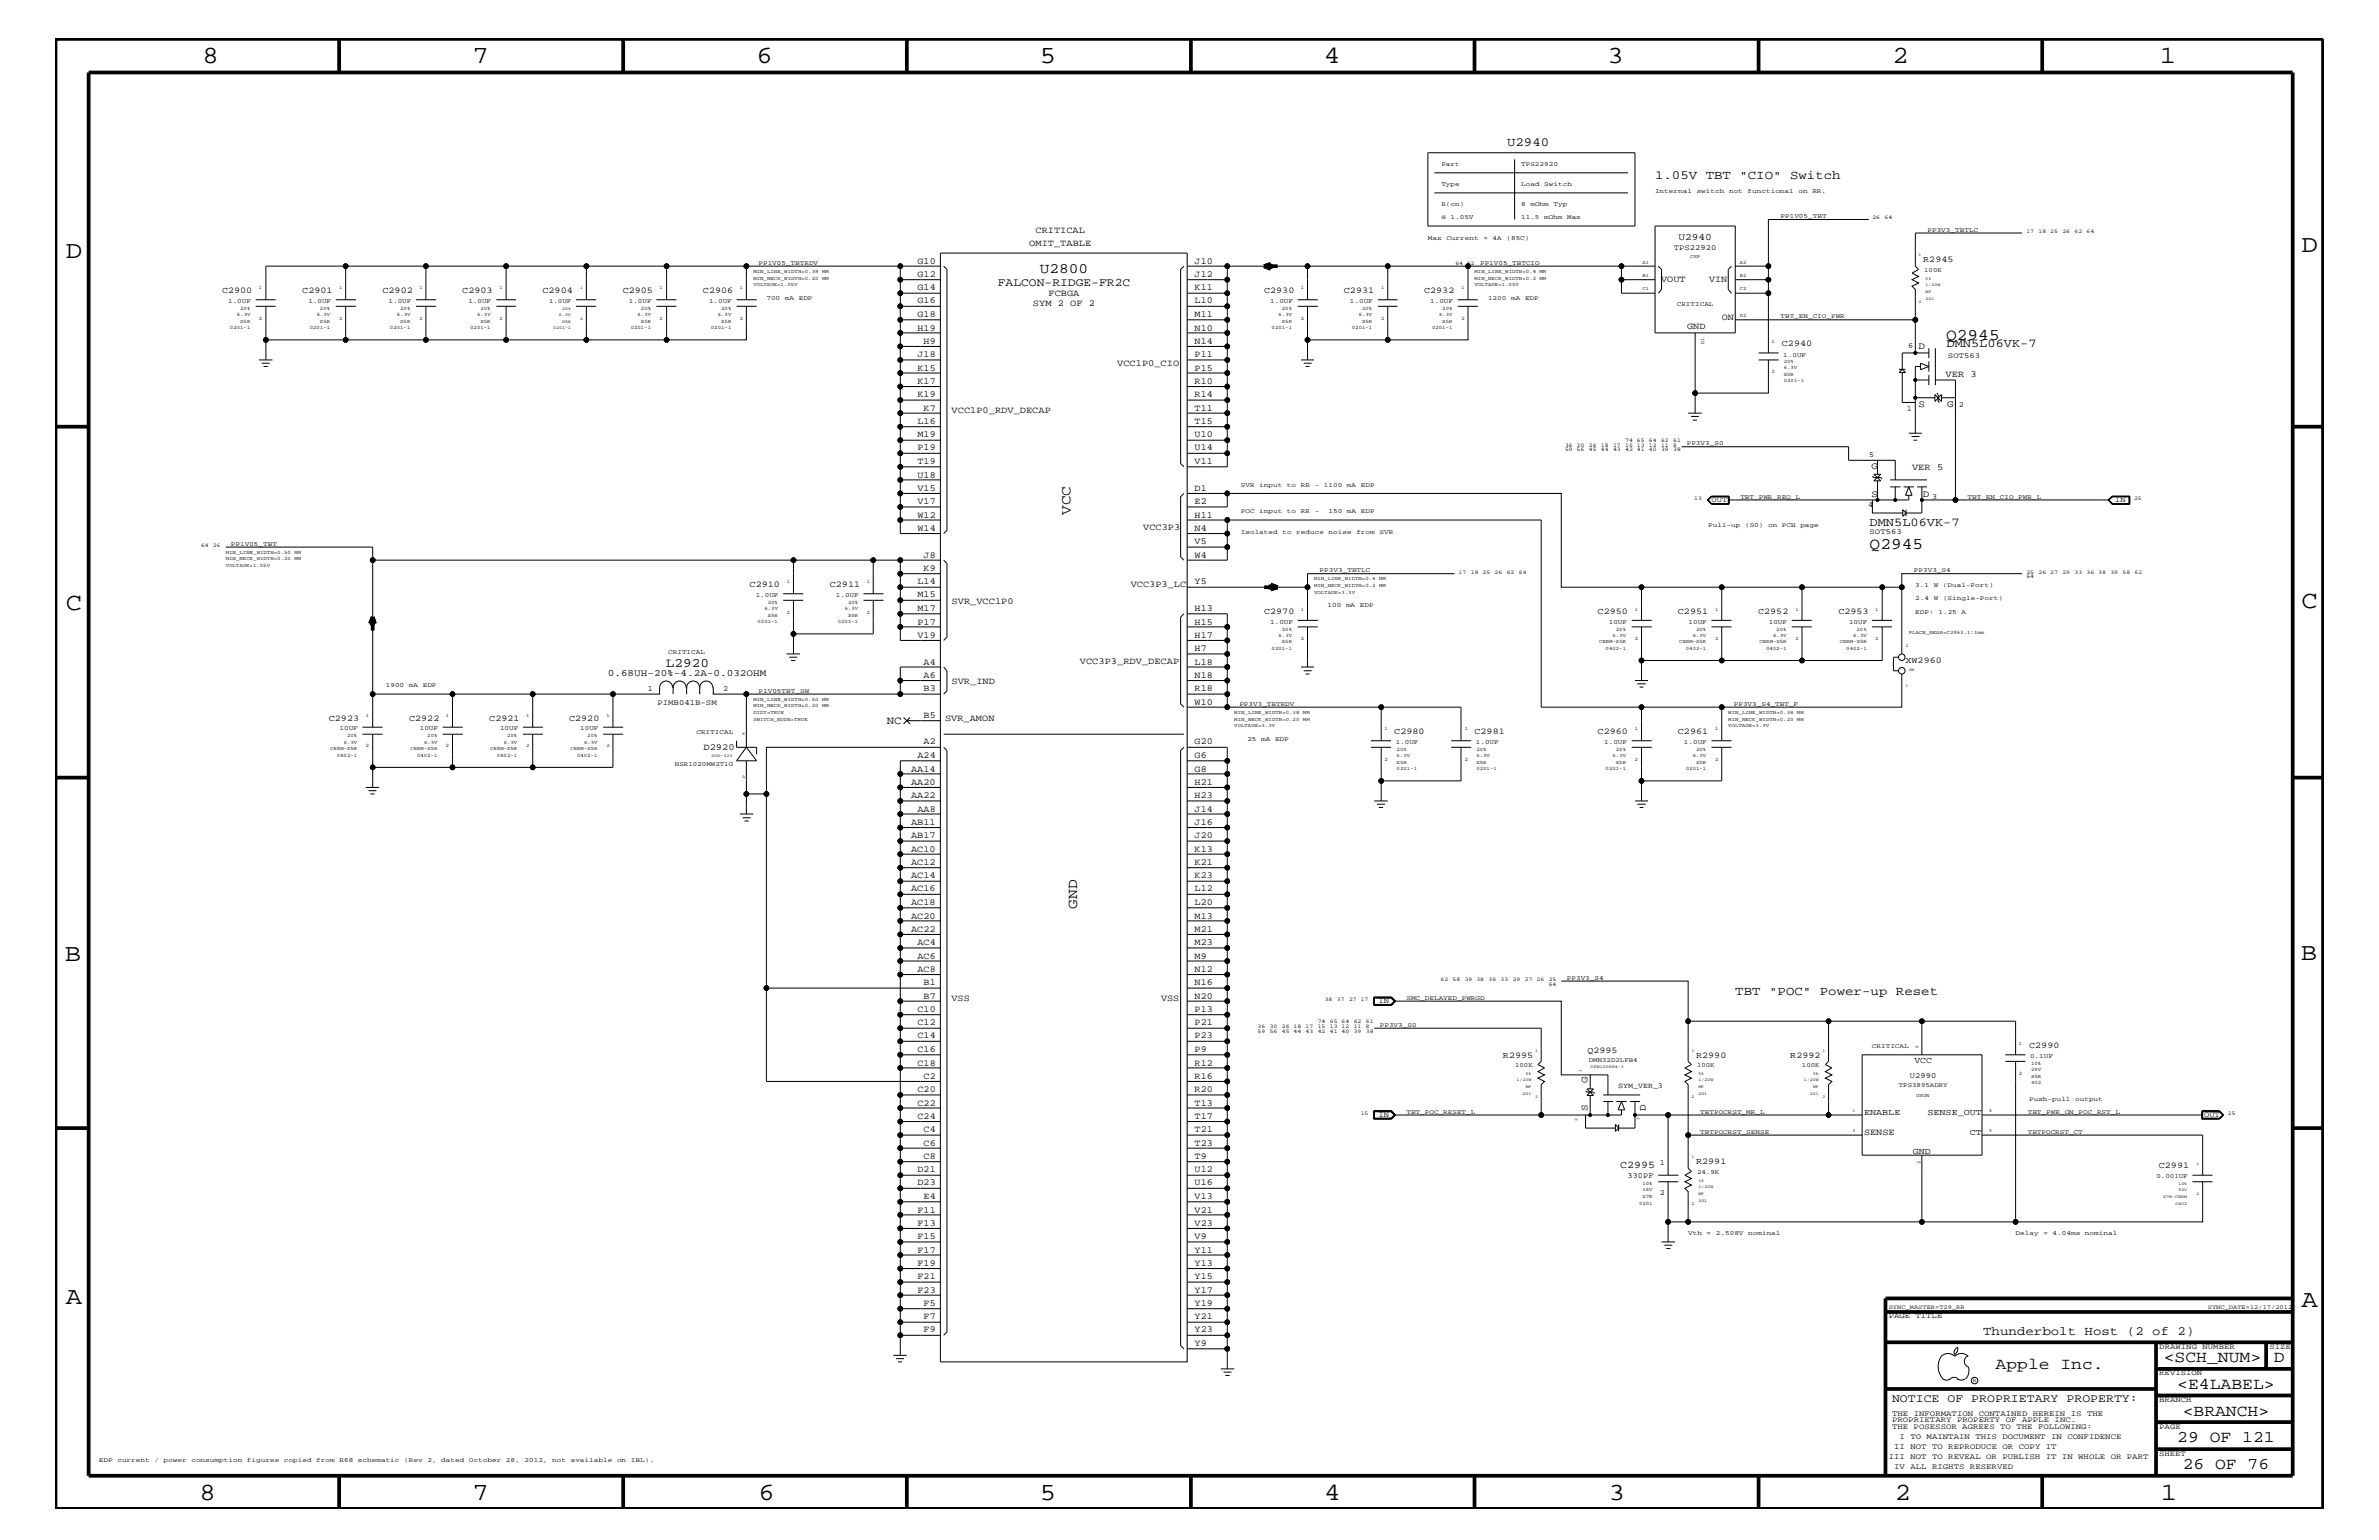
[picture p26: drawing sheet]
<svg xmlns="http://www.w3.org/2000/svg" width="432mm" height="279mm" viewBox="0 0 432 279" stroke-linecap="round" stroke-linejoin="round" font-family="sans-serif">
<defs><g id="words">
<g font-size="4.5">
<text x="36.7" y="11.5">8</text>
<text x="85.8" y="11.5">7</text>
<text x="137.3" y="11.5">6</text>
<text x="188.7" y="11.5">5</text>
<text x="240.3" y="11.5">4</text>
<text x="291.8" y="11.5">3</text>
<text x="343.5" y="11.5">2</text>
<text x="392" y="11.5">1</text>
<text x="11.9" y="46.8">D</text>
<text x="417.7" y="45.7">D</text>
<text x="11.9" y="110.6">C</text>
<text x="417.8" y="110.3">C</text>
<text x="11.8" y="174.3">B</text>
<text x="417.6" y="174.2">B</text>
<text x="11.9" y="236.7">A</text>
<text x="417.8" y="237.1">A</text>
<text x="36.2" y="272.1">8</text>
<text x="85.8" y="272.1">7</text>
<text x="137.7" y="272.1">6</text>
<text x="188.7" y="272.1">5</text>
<text x="240.4" y="272.1">4</text>
<text x="292" y="272.1">3</text>
<text x="343.9" y="272.1">2</text>
<text x="392.2" y="272.1">1</text>
</g>
<g font-size="3">
<text x="353.2" y="61.7">Q2945</text>
<text x="339.3" y="99.7">Q2945</text>
<text x="362.2" y="248.4">Apple Inc.</text>
<text x="392.7" y="247.1">&lt;SCH_NUM&gt;</text>
<text x="395.2" y="252">&lt;E4LABEL&gt;</text>
<text x="412.7" y="247.1">D</text>
<text x="396.2" y="256.8">&lt;BRANCH&gt;</text>
<text x="395.2" y="261.6">29 OF 121</text>
<text x="396.2" y="266.6">26 OF 76</text>
</g>
<g font-size="2.6">
<text x="188.7" y="49.6">U2800</text>
<text x="194.3" y="93.4" transform="rotate(-90 194.3 93.4)">VCC</text>
<text x="195.5" y="164.9" transform="rotate(-90 195.5 164.9)">GND</text>
</g>
<text font-size="2.4" x="120.9" y="120.9">L2920</text>
<g font-size="2.3">
<text x="273.6" y="26.5">U2940</text>
<text x="300.4" y="32.5">1.05V TBT &quot;CIO&quot; Switch</text>
<text x="315" y="180.5">TBT &quot;POC&quot; Power-up Reset</text>
<text x="360" y="242.3">Thunderbolt Host (2 of 2)</text>
</g>
<g font-size="2.2">
<text x="353.3" y="63">DMN5L06VK-7</text>
<text x="339.3" y="95.4">DMN5L06VK-7</text>
</g>
<g font-size="2.1">
<text x="181.1" y="51.9">FALCON-RIDGE-FR2C</text>
<text x="343.4" y="254.4">NOTICE OF PROPRIETARY PROPERTY:</text>
</g>
<text font-size="2" x="161" y="131.3">NC</text>
<text font-size="1.9" x="294" y="211.9">C2995</text>
<g font-size="1.8">
<text x="304.6" y="43.5">U2940</text>
<text x="348.2" y="63.4">D</text>
<text x="348.2" y="73.9">S</text>
<text x="353.4" y="73.9">G</text>
<text x="339.7" y="85">G</text>
<text x="339.7" y="90.1">S</text>
<text x="349" y="90.1">D</text>
<text x="110.3" y="122.6">0.68UH-20%-4.2A-0.032OHM</text>
<text x="288.1" y="196.5" transform="rotate(-90 288.1 196.5)">G</text>
<text x="288.1" y="201.6" transform="rotate(-90 288.1 201.6)">S</text>
<text x="298.7" y="201.6" transform="rotate(-90 298.7 201.6)">D</text>
</g>
<g font-size="1.7">
<text x="166.5" y="47.9">G10</text>
<text x="186.8" y="44.6">OMIT_TABLE</text>
<text x="188" y="42.3">CRITICAL</text>
<text x="216.8" y="47.9">J10</text>
<text x="166.5" y="52.7">G14</text>
<text x="166.5" y="50.2">G12</text>
<text x="190.3" y="53.8">FCBGA</text>
<text x="216.8" y="52.7">K11</text>
<text x="216.8" y="50.2">J12</text>
<text x="301.5" y="51.3">VOUT</text>
<text x="310.2" y="51.3">VIN</text>
<text x="166.5" y="60">H19</text>
<text x="166.5" y="57.5">G18</text>
<text x="166.5" y="55.1">G16</text>
<text x="187.5" y="55.6">SYM 2 OF 2</text>
<text x="216.8" y="60">N10</text>
<text x="216.8" y="57.5">M11</text>
<text x="216.8" y="55.1">L10</text>
<text x="306.2" y="59.7">GND</text>
<text x="312.5" y="58">ON</text>
<text x="166.5" y="64.8">J18</text>
<text x="167.6" y="62.3">H9</text>
<text x="216.8" y="64.8">P11</text>
<text x="216.8" y="62.3">N14</text>
<text x="166.5" y="69.6">K17</text>
<text x="166.5" y="67.3">K15</text>
<text x="202.8" y="66.5">VCC1P0_CIO</text>
<text x="216.8" y="69.6">R10</text>
<text x="216.8" y="67.3">P15</text>
<text x="353.1" y="68.4">VER 3</text>
<text x="166.5" y="76.9">L16</text>
<text x="166.5" y="72.1">K19</text>
<text x="167.6" y="74.5">K7</text>
<text x="172.7" y="75">VCC1P0_RDV_DECAP</text>
<text x="216.8" y="76.9">T15</text>
<text x="216.8" y="74.5">T11</text>
<text x="216.8" y="72.1">R14</text>
<text x="166.5" y="81.7">P19</text>
<text x="166.5" y="79.4">M19</text>
<text x="216.8" y="81.7">U14</text>
<text x="216.8" y="79.4">U10</text>
<text x="166.5" y="89">V15</text>
<text x="166.5" y="86.6">U18</text>
<text x="166.5" y="84.2">T19</text>
<text x="216.8" y="89">D1</text>
<text x="216.8" y="84.2">V11</text>
<text x="347" y="85.3">VER 5</text>
<text x="166.5" y="93.9">W12</text>
<text x="166.5" y="91.5">V17</text>
<text x="216.8" y="93.9">H11</text>
<text x="216.8" y="91.5">E2</text>
<text x="166.5" y="96.3">W14</text>
<text x="167.6" y="101.2">J8</text>
<text x="207.5" y="96.2">VCC3P3</text>
<text x="216.8" y="101.2">W4</text>
<text x="216.8" y="98.7">V5</text>
<text x="216.8" y="96.3">N4</text>
<text x="166.5" y="106">L14</text>
<text x="167.6" y="103.6">K9</text>
<text x="205.2" y="106.5">VCC3P3_LC</text>
<text x="216.8" y="106">Y5</text>
<text x="166.5" y="113.3">P17</text>
<text x="166.5" y="110.9">M17</text>
<text x="166.5" y="108.4">M15</text>
<text x="172.7" y="109.5">SVR_VCC1P0</text>
<text x="216.8" y="113.3">H15</text>
<text x="216.8" y="110.9">H13</text>
<text x="166.5" y="115.7">V19</text>
<text x="216.8" y="118.1">H7</text>
<text x="216.8" y="115.7">H17</text>
<text x="167.6" y="125.4">B3</text>
<text x="167.6" y="123">A6</text>
<text x="167.6" y="120.6">A4</text>
<text x="172.7" y="124.1">SVR_IND</text>
<text x="196" y="120.4">VCC3P3_RDV_DECAP</text>
<text x="216.8" y="125.4">R18</text>
<text x="216.8" y="123">N18</text>
<text x="216.8" y="120.6">L18</text>
<text x="167.6" y="130.2">B5</text>
<text x="171.5" y="130.8">SVR_AMON</text>
<text x="216.8" y="127.9">W10</text>
<text x="127.7" y="136">D2920</text>
<text x="166.5" y="137.5">A24</text>
<text x="167.6" y="135.1">A2</text>
<text x="216.8" y="137.5">G6</text>
<text x="216.8" y="135.1">G20</text>
<text x="165.4" y="142.4">AA20</text>
<text x="165.4" y="140">AA14</text>
<text x="216.8" y="142.4">H21</text>
<text x="216.8" y="140">G8</text>
<text x="165.4" y="149.6">AB11</text>
<text x="165.4" y="144.8">AA22</text>
<text x="166.5" y="147.3">AA8</text>
<text x="216.8" y="149.6">J16</text>
<text x="216.8" y="147.3">J14</text>
<text x="216.8" y="144.8">H23</text>
<text x="165.4" y="154.5">AC10</text>
<text x="165.4" y="152.1">AB17</text>
<text x="216.8" y="154.5">K13</text>
<text x="216.8" y="152.1">J20</text>
<text x="165.4" y="156.9">AC12</text>
<text x="165.4" y="161.7">AC16</text>
<text x="165.4" y="159.4">AC14</text>
<text x="216.8" y="161.7">L12</text>
<text x="216.8" y="159.4">K23</text>
<text x="216.8" y="156.9">K21</text>
<text x="165.4" y="166.7">AC20</text>
<text x="165.4" y="164.2">AC18</text>
<text x="216.8" y="166.7">M13</text>
<text x="216.8" y="164.2">L20</text>
<text x="165.4" y="169">AC22</text>
<text x="166.5" y="173.9">AC6</text>
<text x="166.5" y="171.5">AC4</text>
<text x="216.8" y="173.9">M9</text>
<text x="216.8" y="171.5">M23</text>
<text x="216.8" y="169">M21</text>
<text x="166.5" y="176.3">AC8</text>
<text x="167.6" y="178.8">B1</text>
<text x="216.8" y="178.8">N16</text>
<text x="216.8" y="176.3">N12</text>
<text x="166.5" y="183.6">C10</text>
<text x="167.6" y="181.2">B7</text>
<text x="172.7" y="181.6">VSS</text>
<text x="210.7" y="181.6">VSS</text>
<text x="216.8" y="183.6">P13</text>
<text x="216.8" y="181.2">N20</text>
<text x="166.5" y="190.9">C16</text>
<text x="166.5" y="188.4">C14</text>
<text x="166.5" y="186">C12</text>
<text x="216.8" y="190.9">P9</text>
<text x="216.8" y="188.4">P23</text>
<text x="216.8" y="186">P21</text>
<text x="166.5" y="193.3">C18</text>
<text x="167.6" y="195.7">C2</text>
<text x="216.8" y="195.7">R16</text>
<text x="216.8" y="193.3">R12</text>
<text x="166.5" y="203">C24</text>
<text x="166.5" y="200.6">C22</text>
<text x="166.5" y="198.1">C20</text>
<text x="216.8" y="203">T17</text>
<text x="216.8" y="200.6">T13</text>
<text x="216.8" y="198.1">R20</text>
<text x="167.6" y="205.4">C4</text>
<text x="167.6" y="207.9">C6</text>
<text x="216.8" y="207.9">T23</text>
<text x="216.8" y="205.4">T21</text>
<text x="338.3" y="205.9">SENSE</text>
<text x="166.5" y="215.1">D23</text>
<text x="166.5" y="212.7">D21</text>
<text x="167.6" y="210.3">C8</text>
<text x="216.8" y="215.1">U16</text>
<text x="216.8" y="212.7">U12</text>
<text x="216.8" y="210.3">T9</text>
<text x="166.5" y="220">F11</text>
<text x="167.6" y="217.5">E4</text>
<text x="216.8" y="220">V21</text>
<text x="216.8" y="217.5">V13</text>
<text x="166.5" y="227.3">F17</text>
<text x="166.5" y="224.8">F15</text>
<text x="166.5" y="222.4">F13</text>
<text x="216.8" y="227.3">Y11</text>
<text x="216.8" y="224.8">V9</text>
<text x="216.8" y="222.4">V23</text>
<text x="166.5" y="232.1">F21</text>
<text x="166.5" y="229.6">F19</text>
<text x="216.8" y="232.1">Y15</text>
<text x="216.8" y="229.6">Y13</text>
<text x="166.5" y="234.6">F23</text>
<text x="167.6" y="239.4">F7</text>
<text x="167.6" y="236.9">F5</text>
<text x="216.8" y="239.4">Y21</text>
<text x="216.8" y="236.9">Y19</text>
<text x="216.8" y="234.6">Y17</text>
<text x="167.6" y="241.8">F9</text>
<text x="216.8" y="244.2">Y9</text>
<text x="216.8" y="241.8">Y23</text>
</g>
<g font-size="1.6">
<text x="349.1" y="47.6">R2945</text>
<text x="40.3" y="53.2">C2900</text>
<text x="54.9" y="53.2">C2901</text>
<text x="69.4" y="53.2">C2902</text>
<text x="83.9" y="53.2">C2903</text>
<text x="98.5" y="53.2">C2904</text>
<text x="113" y="53.2">C2905</text>
<text x="127.6" y="53.2">C2906</text>
<text x="229.4" y="53.2">C2930</text>
<text x="243.9" y="53.2">C2931</text>
<text x="258.5" y="53.2">C2932</text>
<text x="323.4" y="62.9">C2940</text>
<text x="136.1" y="106.5">C2910</text>
<text x="150.6" y="106.5">C2911</text>
<text x="229.4" y="111.4">C2970</text>
<text x="290" y="111.4">C2950</text>
<text x="304.5" y="111.4">C2951</text>
<text x="319.1" y="111.4">C2952</text>
<text x="333.7" y="111.4">C2953</text>
<text x="345.9" y="120.3">XW2960</text>
<text x="59.7" y="130.8">C2923</text>
<text x="74.3" y="130.8">C2922</text>
<text x="88.8" y="130.8">C2921</text>
<text x="103.3" y="130.8">C2920</text>
<text x="253.1" y="133.2">C2980</text>
<text x="267.6" y="133.2">C2981</text>
<text x="290" y="133.2">C2960</text>
<text x="304.5" y="133.2">C2961</text>
<text x="272.8" y="191.9">R2995</text>
<text x="288.1" y="191.1">Q2995</text>
<text x="307.8" y="191.9">R2990</text>
<text x="325" y="191.9">R2992</text>
<text x="368.3" y="190.2">C2990</text>
<text x="347.5" y="192.8">VCC</text>
<text x="338.3" y="202.3">ENABLE</text>
<text x="349.8" y="202.3">SENSE_OUT</text>
<text x="347.2" y="209.3">GND</text>
<text x="357.5" y="205.9">CT</text>
<text x="307.8" y="211.3">R2991</text>
<text x="391.8" y="211.9">C2991</text>
</g>
<g font-size="1.4">
<text x="303.8" y="45.4">TPS22920</text>
<text x="346.4" y="63.2">6</text>
<text x="353.6" y="64.9">SOT563</text>
<text x="346.1" y="74.5">1</text>
<text x="355.5" y="73.8">2</text>
<text x="339.3" y="82.8">5</text>
<text x="310.7" y="91.1">OUT</text>
<text x="339.1" y="92">4</text>
<text x="350.7" y="90.5">3</text>
<text x="383.9" y="91.1">IN</text>
<text x="339.3" y="96.9">SOT563</text>
<text x="117.6" y="125.3">1</text>
<text x="131.2" y="125.3">2</text>
<text x="119.3" y="127.9">PIMB041B-SM</text>
<text x="250.2" y="182.1">IN</text>
<text x="293.7" y="197.4">SYM_VER_3</text>
<text x="346.7" y="195.5">U2990</text>
<text x="250.2" y="202.6">IN</text>
<text x="400.1" y="202.6">OUT</text>
<text x="295.4" y="213.8">330PF</text>
<text x="301.2" y="211.4">1</text>
<text x="301.2" y="216.9">2</text>
<text x="342.8" y="239.2">PAGE TITLE</text>
<text x="391.9" y="244.7">DRAWING NUMBER</text>
<text x="411.9" y="244.7">SIZE</text>
<text x="391.9" y="249.5">REVISION</text>
<text x="343.4" y="256.8">THE INFORMATION CONTAINED HEREIN IS THE</text>
<text x="391.9" y="254.4">BRANCH</text>
<text x="343.4" y="259.3">THE POSESSOR AGREES TO THE FOLLOWING:</text>
<text x="343.4" y="258">PROPRIETARY PROPERTY OF APPLE INC.</text>
<text x="343.8" y="262.9">II NOT TO REPRODUCE OR COPY IT</text>
<text x="344.8" y="261.1">I TO MAINTAIN THIS DOCUMENT IN CONFIDENCE</text>
<text x="391.9" y="259.3">PAGE</text>
<text x="342.8" y="264.7">III NOT TO REVEAL OR PUBLISH IT IN WHOLE OR PART</text>
<text x="343.8" y="266.6">IV ALL RIGHTS RESERVED</text>
<text x="391.9" y="264.1">SHEET</text>
</g>
<g font-size="1.2">
<text x="261.6" y="30.2">Part</text>
<text x="261.6" y="33.7">Type</text>
<text x="276.1" y="30.2">TPS22920</text>
<text x="276.1" y="33.7">Load</text>
<text x="280.3" y="33.7">Switch</text>
<text x="300.4" y="35">Internal</text>
<text x="308" y="35">switch</text>
<text x="313.8" y="35">not</text>
<text x="317.2" y="35">functional</text>
<text x="326.4" y="35">on</text>
<text x="329" y="35">RR.</text>
<text x="261.6" y="39.8">@</text>
<text x="261.6" y="37.4">R(on)</text>
<text x="263.3" y="39.8">1.05V</text>
<text x="276.1" y="39.8">11.5</text>
<text x="276.1" y="37.4">8</text>
<text x="277.8" y="37.4">mOhm</text>
<text x="280.3" y="39.8">mOhm</text>
<text x="282" y="37.4">Typ</text>
<text x="284.4" y="39.8">Max</text>
<text x="323.2" y="39.6">PP1V05_TBT</text>
<text x="259.2" y="43.5">Max</text>
<text x="262.5" y="43.5">Current</text>
<text x="269.2" y="43.5">=</text>
<text x="270.9" y="43.5">4A</text>
<text x="273.4" y="43.5">(85C)</text>
<text x="349.8" y="42">PP3V3_TBTLC</text>
<text x="137.7" y="48">PP1V05_TBTRDV</text>
<text x="268.6" y="48">PP1V05_TBTCIO</text>
<text x="349.3" y="49.4">100K</text>
<text x="41.4" y="55">1.0UF</text>
<text x="56" y="55">1.0UF</text>
<text x="70.5" y="55">1.0UF</text>
<text x="85" y="55">1.0UF</text>
<text x="99.7" y="55">1.0UF</text>
<text x="114.1" y="55">1.0UF</text>
<text x="128.7" y="55">1.0UF</text>
<text x="139.1" y="54.4">700</text>
<text x="142.5" y="54.4">mA</text>
<text x="145" y="54.4">EDP</text>
<text x="230.5" y="55">1.0UF</text>
<text x="245" y="55">1.0UF</text>
<text x="259.6" y="55">1.0UF</text>
<text x="270.1" y="54.4">1200</text>
<text x="274.3" y="54.4">mA</text>
<text x="276.8" y="54.4">EDP</text>
<text x="304.3" y="55.6">CRITICAL</text>
<text x="323.2" y="57.8">TBT_EN_CIO_PWR</text>
<text x="323.7" y="64.7">1.0UF</text>
<text x="306.2" y="80.8">PP3V3_S0</text>
<text x="225.2" y="88.3">SVR</text>
<text x="228.6" y="88.3">input</text>
<text x="233.6" y="88.3">to</text>
<text x="236.1" y="88.3">RR</text>
<text x="238.6" y="88.3">-</text>
<text x="240.3" y="88.3">1100</text>
<text x="244.5" y="88.3">mA</text>
<text x="247" y="88.3">EDP</text>
<text x="225.2" y="93.2">POC</text>
<text x="228.6" y="93.2">input</text>
<text x="233.6" y="93.2">to</text>
<text x="236.1" y="93.2">RR</text>
<text x="238.6" y="93.2">-</text>
<text x="241.1" y="93.2">150</text>
<text x="244.5" y="93.2">mA</text>
<text x="247" y="93.2">EDP</text>
<text x="310" y="95.6">Pull-up</text>
<text x="315.9" y="90.5">TBT_PWR_REQ_L</text>
<text x="316.7" y="95.6">(S0)</text>
<text x="320.9" y="95.6">on</text>
<text x="323.4" y="95.6">PCH</text>
<text x="326.8" y="95.6">page</text>
<text x="357.1" y="90.5">TBT_EN_CIO_PWR_L</text>
<text x="41.9" y="99">PP1V05_TBT</text>
<text x="225.2" y="96.8">Isolated</text>
<text x="232.8" y="96.8">to</text>
<text x="235.3" y="96.8">reduce</text>
<text x="241.2" y="96.8">noise</text>
<text x="246.2" y="96.8">from</text>
<text x="250.4" y="96.8">SVR</text>
<text x="239.5" y="103.8">PP3V3_TBTLC</text>
<text x="347.4" y="103.8">PP3V3_S4</text>
<text x="347.6" y="106.5">3.1</text>
<text x="351" y="106.5">W</text>
<text x="352.7" y="106.5">(Dual-Port)</text>
<text x="137.2" y="108.3">1.0UF</text>
<text x="151.7" y="108.3">1.0UF</text>
<text x="230.5" y="113.1">1.0UF</text>
<text x="241" y="110.2">100</text>
<text x="244.3" y="110.2">mA</text>
<text x="246.8" y="110.2">EDP</text>
<text x="292" y="113.1">10UF</text>
<text x="306.5" y="113.1">10UF</text>
<text x="321.1" y="113.1">10UF</text>
<text x="335.6" y="113.1">10UF</text>
<text x="347.6" y="111.4">EDP:</text>
<text x="347.6" y="108.9">2.4</text>
<text x="351" y="108.9">W</text>
<text x="351.8" y="111.4">1.25</text>
<text x="352.7" y="108.9">(Single-Port)</text>
<text x="356" y="111.4">A</text>
<text x="121.3" y="118.6">CRITICAL</text>
<text x="70" y="124.7">1900</text>
<text x="74.2" y="124.7">mA</text>
<text x="76.7" y="124.7">EDP</text>
<text x="137.7" y="125.7">P1V05TBT_SW</text>
<text x="225" y="128">PP3V3_TBTRDV</text>
<text x="314.7" y="128">PP3V3_S4_TBT_F</text>
<text x="61.6" y="132.5">10UF</text>
<text x="76.2" y="132.5">10UF</text>
<text x="90.8" y="132.5">10UF</text>
<text x="105.3" y="132.5">10UF</text>
<text x="126.4" y="133.2">CRITICAL</text>
<text x="226.4" y="134.4">25</text>
<text x="228.9" y="134.4">mA</text>
<text x="231.4" y="134.4">EDP</text>
<text x="253.3" y="135">1.0UF</text>
<text x="267.9" y="135">1.0UF</text>
<text x="291.2" y="135">1.0UF</text>
<text x="305.6" y="135">1.0UF</text>
<text x="122.5" y="139.1">NSR1020MW2T1G</text>
<text x="284.4" y="177.7">PP3V3_S4</text>
<text x="255.3" y="181.4">SMC_DELAYED_PWRGD</text>
<text x="250.4" y="186.3">PP3V3_S0</text>
<text x="339.8" y="190.2">CRITICAL</text>
<text x="368.5" y="192">0.1UF</text>
<text x="275" y="193.7">100K</text>
<text x="288.4" y="192.7">DMN32D2LFB4</text>
<text x="308" y="193.7">100K</text>
<text x="327.1" y="193.7">100K</text>
<text x="344.6" y="197.3">TPS3895ADRY</text>
<text x="255.3" y="202">TBT_POC_RESET_L</text>
<text x="308.6" y="202">TBTPOCRST_MR_L</text>
<text x="368" y="202">TBT_PWR_ON_POC_RST_L</text>
<text x="368.3" y="199.8">Push-pull</text>
<text x="376.7" y="199.8">output</text>
<text x="308.6" y="205.7">TBTPOCRST_SENSE</text>
<text x="368" y="205.7">TBTPOCRST_CT</text>
<text x="308" y="213">24.9K</text>
<text x="391.4" y="213.8">0.001UF</text>
<text x="306.4" y="224.1">Vth</text>
<text x="309.8" y="224.1">=</text>
<text x="311.4" y="224.1">2.508V nominal</text>
<text x="365.8" y="224.1">Delay</text>
<text x="370.9" y="224.1">=</text>
<text x="372.6" y="224.1">4.04ms</text>
<text x="378.4" y="224.1">nominal</text>
<text x="17.9" y="265.3">EDP</text>
<text x="21.3" y="265.3">current</text>
<text x="28" y="265.3">/</text>
<text x="29.7" y="265.3">power</text>
<text x="34.7" y="265.3">consumption</text>
<text x="44.8" y="265.3">figures</text>
<text x="51.5" y="265.3">copied</text>
<text x="57.4" y="265.3">from</text>
<text x="61.6" y="265.3">R68</text>
<text x="65" y="265.3">schematic</text>
<text x="73.4" y="265.3">(Rev</text>
<text x="77.6" y="265.3">2,</text>
<text x="80.1" y="265.3">dated</text>
<text x="85.1" y="265.3">October</text>
<text x="91.8" y="265.3">28,</text>
<text x="95.2" y="265.3">2012,</text>
<text x="100.2" y="265.3">not</text>
<text x="103.6" y="265.3">available</text>
<text x="112" y="265.3">on</text>
<text x="114.5" y="265.3">IBL).</text>
</g>
<g font-size="1.1">
<text x="342.8" y="237.4">SYNC_MASTER=T29_RR</text>
<text x="400.7" y="237.4">SYNC_DATE=12/17/2012</text>
</g>
<g font-size="1">
<text x="339.9" y="39.8">26</text>
<text x="342.1" y="39.8">64</text>
<text x="367.8" y="42.3">17</text>
<text x="370" y="42.3">18 25</text>
<text x="374.3" y="42.3">26</text>
<text x="376.5" y="42.3">62</text>
<text x="378.7" y="42.3">64</text>
<text x="264.2" y="48">64 62</text>
<text x="284.1" y="81.9">59 56</text>
<text x="284.1" y="81.1">36 30</text>
<text x="288.4" y="81.9">45</text>
<text x="288.4" y="81.1">26</text>
<text x="290.6" y="81.9">44</text>
<text x="290.6" y="81.1">18</text>
<text x="292.8" y="81.9">43</text>
<text x="292.8" y="81.1">17</text>
<text x="295" y="81.9">42 41</text>
<text x="295" y="80.2">74 65</text>
<text x="295" y="81.1">15 13</text>
<text x="299.3" y="81.9">40</text>
<text x="299.3" y="80.2">64</text>
<text x="299.3" y="81.1">12</text>
<text x="301.5" y="81.9">39</text>
<text x="301.5" y="80.2">62</text>
<text x="301.5" y="81.1">11</text>
<text x="303.7" y="81.1">8</text>
<text x="303.7" y="81.9">38</text>
<text x="303.7" y="80.2">61</text>
<text x="307.5" y="90.7">13</text>
<text x="387.3" y="90.7">25</text>
<text x="36.5" y="99.3">64 26</text>
<text x="264.8" y="104.1">17</text>
<text x="267" y="104.1">18 25</text>
<text x="271.3" y="104.1">26</text>
<text x="273.5" y="104.1">62</text>
<text x="275.7" y="104.1">64</text>
<text x="367.8" y="104.1">25</text>
<text x="367.8" y="104.9">64</text>
<text x="370" y="104.1">26 27</text>
<text x="374.3" y="104.1">29</text>
<text x="376.5" y="104.1">33</text>
<text x="378.7" y="104.1">36 38</text>
<text x="383" y="104.1">39</text>
<text x="385.3" y="104.1">58</text>
<text x="387.5" y="104.1">62</text>
<text x="261.5" y="178">62</text>
<text x="263.7" y="178">58</text>
<text x="265.9" y="178">39 38</text>
<text x="270.2" y="178">36</text>
<text x="272.4" y="178">33</text>
<text x="274.6" y="178">29</text>
<text x="276.8" y="178">27 26</text>
<text x="281.1" y="178">25</text>
<text x="281.1" y="178.9">64</text>
<text x="239.2" y="185.6">74</text>
<text x="240.5" y="181.6">38</text>
<text x="241.4" y="185.6">65 64</text>
<text x="242.7" y="181.6">37</text>
<text x="244.9" y="181.6">27 17</text>
<text x="245.7" y="185.6">62</text>
<text x="247.9" y="185.6">61</text>
<text x="228.3" y="187.4">59</text>
<text x="228.3" y="186.5">36</text>
<text x="230.5" y="187.4">56</text>
<text x="230.5" y="186.5">30</text>
<text x="232.7" y="187.4">45 44</text>
<text x="232.7" y="186.5">26 18</text>
<text x="237" y="187.4">43</text>
<text x="237" y="186.5">17</text>
<text x="239.2" y="187.4">42</text>
<text x="239.2" y="186.5">15</text>
<text x="241.4" y="187.4">41 40</text>
<text x="241.4" y="186.5">13 12</text>
<text x="245.7" y="187.4">39</text>
<text x="245.7" y="186.5">11</text>
<text x="247.9" y="186.5">8</text>
<text x="247.9" y="187.4">38</text>
<text x="247" y="202.3">15</text>
<text x="404.4" y="202.3">25</text>
<text x="358.1" y="250.7">R</text>
</g>
<g font-size=".9">
<text x="298.1" y="47.9">A1</text>
<text x="306.7" y="46.8">CSP</text>
<text x="315.8" y="47.9">A2</text>
<text x="47" y="52.5">1</text>
<text x="61.6" y="52.5">1</text>
<text x="76.1" y="52.5">1</text>
<text x="90.7" y="52.5">1</text>
<text x="119.7" y="52.5">1</text>
<text x="134.3" y="52.5">1</text>
<text x="136.7" y="51.9">VOLTAGE=1.05V</text>
<text x="136.7" y="49.6">MIN_LINE_WIDTH=0.38 MM</text>
<text x="136.7" y="50.7">MIN_NECK_WIDTH=0.20 MM</text>
<text x="236.1" y="52.5">1</text>
<text x="250.7" y="52.5">1</text>
<text x="265.3" y="52.5">1</text>
<text x="267.6" y="49.6">MIN_LINE_WIDTH=0.4 MM</text>
<text x="267.6" y="50.7">MIN_NECK_WIDTH=0.2 MM</text>
<text x="267.6" y="51.9">VOLTAGE=1.05V</text>
<text x="298.1" y="52.7">C1</text>
<text x="298.1" y="50.2">B1</text>
<text x="315.8" y="52.7">C2</text>
<text x="315.8" y="50.2">B2</text>
<text x="41.7" y="59.7">0201-1</text>
<text x="43" y="57.3">6.3V</text>
<text x="43.6" y="58.5">X5R</text>
<text x="43.6" y="56.2">20%</text>
<text x="47" y="58">2</text>
<text x="56.2" y="59.7">0201-1</text>
<text x="57.5" y="57.3">6.3V</text>
<text x="58.1" y="58.5">X5R</text>
<text x="58.1" y="56.2">20%</text>
<text x="61.6" y="58">2</text>
<text x="70.8" y="59.7">0201-1</text>
<text x="72.1" y="57.3">6.3V</text>
<text x="72.6" y="58.5">X5R</text>
<text x="72.6" y="56.2">20%</text>
<text x="76.1" y="58">2</text>
<text x="85.3" y="59.7">0201-1</text>
<text x="86.6" y="57.3">6.3V</text>
<text x="87.2" y="58.5">X5R</text>
<text x="87.2" y="56.2">20%</text>
<text x="90.7" y="58">2</text>
<text x="114.5" y="59.7">0201-1</text>
<text x="115.7" y="57.3">6.3V</text>
<text x="116.3" y="56.2">20%</text>
<text x="116.3" y="58.5">X5R</text>
<text x="119.7" y="58">2</text>
<text x="129" y="59.7">0201-1</text>
<text x="130.3" y="57.3">6.3V</text>
<text x="130.9" y="56.2">20%</text>
<text x="130.9" y="58.5">X5R</text>
<text x="134.3" y="58">2</text>
<text x="230.8" y="59.7">0201-1</text>
<text x="232.1" y="57.3">6.3V</text>
<text x="232.7" y="56.2">20%</text>
<text x="232.7" y="58.5">X5R</text>
<text x="236.1" y="58">2</text>
<text x="245.4" y="59.7">0201-1</text>
<text x="246.6" y="57.3">6.3V</text>
<text x="247.2" y="56.2">20%</text>
<text x="247.2" y="58.5">X5R</text>
<text x="250.7" y="58">2</text>
<text x="259.9" y="59.7">0201-1</text>
<text x="261.2" y="57.3">6.3V</text>
<text x="261.8" y="56.2">20%</text>
<text x="261.8" y="58.5">X5R</text>
<text x="265.3" y="58">2</text>
<text x="315.8" y="57.5">D2</text>
<text x="309.3" y="62.4" transform="rotate(-90 309.3 62.4)">D1</text>
<text x="321.6" y="62.3">1</text>
<text x="323.8" y="65.9">20%</text>
<text x="321.6" y="67.7">2</text>
<text x="323.8" y="67">6.3V</text>
<text x="323.8" y="68.2">X5R</text>
<text x="323.8" y="69.4">0201-1</text>
<text x="41" y="101.6">MIN_NECK_WIDTH=0.20 MM</text>
<text x="41" y="100.4">MIN_LINE_WIDTH=0.50 MM</text>
<text x="41" y="102.9">VOLTAGE=1.05V</text>
<text x="142.8" y="105.9">1</text>
<text x="157.3" y="105.9">1</text>
<text x="238.5" y="105.3">MIN_LINE_WIDTH=0.4 MM</text>
<text x="238.5" y="106.5">MIN_NECK_WIDTH=0.2 MM</text>
<text x="238.5" y="107.7">VOLTAGE=3.3V</text>
<text x="137.5" y="113.1">0201-1</text>
<text x="138.8" y="110.6">6.3V</text>
<text x="139.4" y="109.5">20%</text>
<text x="139.4" y="111.9">X5R</text>
<text x="142.8" y="111.4">2</text>
<text x="152.1" y="113.1">0201-1</text>
<text x="153.3" y="110.6">6.3V</text>
<text x="153.9" y="109.5">20%</text>
<text x="153.9" y="111.9">X5R</text>
<text x="157.3" y="111.4">2</text>
<text x="236.1" y="110.8">1</text>
<text x="296.8" y="110.8">1</text>
<text x="311.3" y="110.8">1</text>
<text x="325.9" y="110.8">1</text>
<text x="340.4" y="110.8">1</text>
<text x="230.8" y="117.9">0201-1</text>
<text x="232.1" y="115.5">6.3V</text>
<text x="232.7" y="116.7">X5R</text>
<text x="232.7" y="114.4">20%</text>
<text x="236.1" y="116.2">2</text>
<text x="290.2" y="116.7">CERM-X5R</text>
<text x="291.4" y="117.9">0402-1</text>
<text x="292.7" y="115.5">6.3V</text>
<text x="293.3" y="114.4">20%</text>
<text x="296.8" y="116.2">2</text>
<text x="304.8" y="116.7">CERM-X5R</text>
<text x="306" y="117.9">0402-1</text>
<text x="307.3" y="115.5">6.3V</text>
<text x="307.8" y="114.4">20%</text>
<text x="311.3" y="116.2">2</text>
<text x="319.4" y="116.7">CERM-X5R</text>
<text x="320.5" y="117.9">0402-1</text>
<text x="321.8" y="115.5">6.3V</text>
<text x="322.4" y="114.4">20%</text>
<text x="325.9" y="116.2">2</text>
<text x="333.9" y="116.7">CERM-X5R</text>
<text x="335.1" y="117.9">0402-1</text>
<text x="336.4" y="115.5">6.3V</text>
<text x="337" y="114.4">20%</text>
<text x="340.4" y="116.2">2</text>
<text x="346.5" y="115">PLACE_NEAR=C2953.1:1mm</text>
<text x="66.4" y="130.2">1</text>
<text x="80.9" y="130.2">1</text>
<text x="95.5" y="130.2">1</text>
<text x="110.1" y="130.2">1</text>
<text x="136.7" y="127.1">MIN_LINE_WIDTH=0.50 MM</text>
<text x="136.7" y="129.6">DIDT=TRUE</text>
<text x="136.7" y="128.3">MIN_NECK_WIDTH=0.20 MM</text>
<text x="136.7" y="130.8">SWITCH_NODE=TRUE</text>
<text x="224" y="129.6">MIN_LINE_WIDTH=0.38 MM</text>
<text x="224" y="130.8">MIN_NECK_WIDTH=0.20 MM</text>
<text x="224" y="131.9">VOLTAGE=3.3V</text>
<text x="313.7" y="131.9">VOLTAGE=3.3V</text>
<text x="313.7" y="130.8">MIN_NECK_WIDTH=0.20 MM</text>
<text x="313.7" y="129.6">MIN_LINE_WIDTH=0.38 MM</text>
<text x="59.9" y="136.1">CERM-X5R</text>
<text x="61.1" y="137.3">0402-1</text>
<text x="62.4" y="134.9">6.3V</text>
<text x="63" y="133.8">20%</text>
<text x="66.4" y="135.6">2</text>
<text x="74.5" y="136.1">CERM-X5R</text>
<text x="75.7" y="137.3">0402-1</text>
<text x="77" y="134.9">6.3V</text>
<text x="77.6" y="133.8">20%</text>
<text x="80.9" y="135.6">2</text>
<text x="89" y="136.1">CERM-X5R</text>
<text x="90.2" y="137.3">0402-1</text>
<text x="91.4" y="134.9">6.3V</text>
<text x="92" y="133.8">20%</text>
<text x="95.5" y="135.6">2</text>
<text x="103.5" y="136.1">CERM-X5R</text>
<text x="104.7" y="137.3">0402-1</text>
<text x="106" y="134.9">6.3V</text>
<text x="106.6" y="133.8">20%</text>
<text x="110.1" y="135.6">2</text>
<text x="251.3" y="132.5">1</text>
<text x="253.5" y="136.2">20%</text>
<text x="253.5" y="137.3">6.3V</text>
<text x="265.9" y="132.5">1</text>
<text x="268" y="137.3">6.3V</text>
<text x="268" y="136.2">20%</text>
<text x="292.7" y="137.3">6.3V</text>
<text x="293.3" y="136.2">20%</text>
<text x="296.8" y="132.5">1</text>
<text x="307.3" y="137.3">6.3V</text>
<text x="307.8" y="136.2">20%</text>
<text x="311.3" y="132.5">1</text>
<text x="251.3" y="138">2</text>
<text x="253.5" y="138.5">X5R</text>
<text x="253.5" y="139.7">0201-1</text>
<text x="265.9" y="138">2</text>
<text x="268" y="138.5">X5R</text>
<text x="268" y="139.7">0201-1</text>
<text x="291.4" y="139.7">0201-1</text>
<text x="293.3" y="138.5">X5R</text>
<text x="296.8" y="138">2</text>
<text x="306" y="139.7">0201-1</text>
<text x="307.8" y="138.5">X5R</text>
<text x="311.3" y="138">2</text>
<text x="366.4" y="189.5">1</text>
<text x="366.4" y="195">2</text>
<text x="368.6" y="195.5">X5R</text>
<text x="368.6" y="193.2">10%</text>
<text x="368.6" y="194.3">25V</text>
<text x="368.6" y="196.7">402</text>
<text x="347.8" y="199">USON</text>
<text x="298.1" y="215">10%</text>
<text x="348.6" y="211.1" transform="rotate(-90 348.6 211.1)">2</text>
<text x="297.5" y="218.6">0201</text>
<text x="298.1" y="216.1">16V</text>
<text x="298.1" y="217.3">X7R</text>
</g>
<g font-size=".8">
<text x="348.2" y="46.5">1</text>
<text x="105.3" y="52.5">1</text>
<text x="349.5" y="51.9">1/20W</text>
<text x="349.5" y="53.2">MF</text>
<text x="349.5" y="50.7">5%</text>
<text x="100.4" y="59.7">0201-1</text>
<text x="101.4" y="57.3">6.3V</text>
<text x="102" y="56.2">20%</text>
<text x="102" y="58.5">X5R</text>
<text x="105.3" y="58">2</text>
<text x="348.2" y="55">2</text>
<text x="349.5" y="54.4">201</text>
<text x="345.9" y="117.4">2</text>
<text x="345.9" y="124.7">1</text>
<text x="346.5" y="121.7">SM</text>
<text x="129.1" y="137.3">SOD-323</text>
<text x="134.8" y="133.4">K</text>
<text x="134.8" y="141.1">A</text>
<text x="278.6" y="190.8">1</text>
<text x="307" y="190.8">1</text>
<text x="330.8" y="190.8">1</text>
<text x="348.2" y="190.2" transform="rotate(-90 348.2 190.2)">6</text>
<text x="275.3" y="196.2">1/20W</text>
<text x="276.9" y="197.4">MF</text>
<text x="276.9" y="195">5%</text>
<text x="287" y="194.4" transform="rotate(-90 287 194.4)">1</text>
<text x="288.7" y="193.7">DFN1006H4-3</text>
<text x="308.3" y="197.4">MF</text>
<text x="308.3" y="195">5%</text>
<text x="308.3" y="196.2">1/20W</text>
<text x="327.4" y="196.2">1/20W</text>
<text x="329.1" y="197.4">MF</text>
<text x="329.1" y="195">5%</text>
<text x="276.4" y="198.7">201</text>
<text x="278.6" y="199.2">2</text>
<text x="286.3" y="203.4" transform="rotate(-90 286.3 203.4)">2</text>
<text x="297.6" y="203.1" transform="rotate(-90 297.6 203.1)">3</text>
<text x="307" y="199.2">2</text>
<text x="308.3" y="198.7">201</text>
<text x="328.5" y="198.7">201</text>
<text x="330.8" y="199.2">2</text>
<text x="336.2" y="201.7">1</text>
<text x="361" y="201.7">4</text>
<text x="336.2" y="205.3">3</text>
<text x="361" y="205.3">5</text>
<text x="307" y="210.2">1</text>
<text x="308.3" y="214.4">1%</text>
<text x="308.3" y="215.6">1/20W</text>
<text x="395.4" y="215">10%</text>
<text x="398.7" y="211.4">1</text>
<text x="307" y="218.6">2</text>
<text x="308.3" y="218">201</text>
<text x="308.3" y="216.9">MF</text>
<text x="392.6" y="217.3">X7R-CERM</text>
<text x="394.8" y="218.6">0402</text>
<text x="395.4" y="216.1">50V</text>
<text x="398.7" y="216.9">2</text>
</g>
</g></defs>
<g fill="none" stroke="#000" stroke-width=".18">
<path d="M259.2 27.7h37.6v13.3h-37.6zM260.3 35h35.2M260.3 31.4h35.2M274.9 28.9v10.9M339.2 39.8h-18.2v8.5h-6M46.4 55.6h3.6M46.4 54.4h3.6M48.3 54.4v-6.1h14.4v6.1M48.3 55.6v9.7M61 54.4h3.6M61 55.6h3.6M62.7 55.6v6.1h-14.4"/>
<path d="M62.7 48.3h14.6v6.1M75.5 55.6h3.7M75.5 54.4h3.7M77.3 48.3h14.6v6.1M77.3 55.6v6.1h-14.6M90.1 54.4h3.5M90.1 55.6h3.5M91.9 55.6v6.1h-14.6M91.9 48.3h14.5M104.6 55.6h3.6M104.6 54.4h3.6M106.4 48.3h14.6v6.1"/>
<path d="M106.4 55.6v6.1h-14.5M106.4 48.3v6.1M119.1 54.4h3.7M119.1 55.6h3.7M121 48.3h14.5M121 55.6v6.1h-14.6M133.7 54.4h3.6M133.7 55.6h3.6M135.5 55.6v6.1h-14.5M163.4 48.3h-27.9v6.1M170.7 45.9h44.8v201.2h-44.8zM170.7 58h-7.3v2.4"/>
<path d="M170.7 55.6h-7.3v2.4M170.7 53.2h-7.3v2.4M170.7 50.7h-7.3v2.5M170.7 48.3h-7.3v2.4M171.3 48.3l.6 .6v47.3l-.6 .6M214.9 48.3l-.6 .6v35.2l.6 .6M215.5 58h7.3v2.4M215.5 53.2h7.3v2.4M215.5 50.7h7.3v2.5M215.5 55.6h7.3M215.5 48.3h7.3M222.8 48.3v2.4"/>
<path d="M222.8 55.6v2.4M222.8 48.3h14.5v6.1M235.5 55.6h3.7M235.5 54.4h3.7M237.3 48.3h14.6v6.1M237.3 55.6v9.7M250.1 54.4h3.6M250.1 55.6h3.6M251.9 48.3h14.5v6.1M251.9 55.6v6.1h14.5v-6.1M264.6 55.6h3.6M264.6 54.4h3.6"/>
<path d="M266.4 48.3h34M294.3 50.7h6.1M294.3 48.3v4.9h6.1M300.4 41h14.6v19.4h-14.6zM301 48.3l.6 .6v3.6l-.6 .7M314.3 48.3l-.6 .6v3.6l.6 .7M315 50.7h6M315 58h32.6M321 48.3v2.4M321 53.2v10.8M321 50.7v2.5h-6M367 42.3h-19.4v6l.6 .6-1.2 .7 1.2 .6-1.2 .5 1.2 .6-1.2 .6 .6 .6v11.5"/>
<path d="M47 65.3h2.4M47.5 65.9h1.4M47.8 66.5h.8M163.4 72.6v2.4M163.4 72.6h7.3M170.7 79.9h-7.3v2.3M170.7 77.4h-7.3v2.5M170.7 75h-7.3v2.4M170.7 70.1h-7.3v2.5M170.7 67.7h-7.3v2.4M170.7 65.3h-7.3v2.4M170.7 62.9h-7.3v2.4"/>
<path d="M170.7 60.4h-7.3v2.5M215.5 60.4h7.3v2.5M215.5 79.9h7.3M215.5 75h7.3M215.5 65.3h7.3M215.5 72.6h7.3M215.5 77.4h7.3M215.5 62.9h7.3M215.5 67.7h7.3M215.5 70.1h7.3M222.8 62.9v21.8h-7.3M236.1 65.3h2.4"/>
<path d="M236.6 65.9h1.5M237 66.5h.7M237.3 61.7h14.6M306.4 75h2.5M306.9 75.6h1.5M307.3 76.2h.7M307.7 60.4v14.6M319.2 64h3.6M319.2 65.3h3.6M321 65.3v6h-13.3M344.7 67.6l.6-.6 .6 .6zM344.7 67h1.2"/>
<path d="M345.3 67.6v5.4h2.3M346.5 78.6h2.3M347 79.2h1.4M347.3 79.9h.7M347.6 72.2h3.6M347.6 68.9h2.5M348.6 66.5h-1v12.1M348.6 65.9l1.5 .6-1.5 .6zM350.1 63.2v1.8M350.1 65.6v1.8M350.1 68v1.9M350.1 64h-4.8v3"/>
<path d="M351.2 71.6v1.2l1.2-1.2v1.2zM351.3 63.2v6.7M351.3 68.9h3.6v21.8M351.5 71.3l.3 .3v1.2l.2 .2M352.4 72.2h2.5M41 99.3h26.6v2.3M170.7 94.3h-7.3v2.5h7.3M170.7 92h-7.3v2.3M170.7 89.5h-7.3v2.5M170.7 87.1h-7.3v2.4M170.7 84.7h-7.3v2.4M170.7 82.2h-7.3v2.5"/>
<path d="M214.9 89.5l-.6 .6v10.9l.6 .6M215.5 89.5h7.3v2.5h-7.3M215.5 99.3h7.3v2.3h-7.3M215.5 96.8h7.3v2.5M215.5 94.3h7.3v2.5M215.5 82.2h7.3M222.8 89.5h60.6v17h14.5v6.1M222.8 94.3h56.9v34h18.2v6.1M305.2 81.1h30.3v2.4h8.5v3.6M310 90.7l.6 .7M310 90.7l.6 .8M310.6 91.4h3.2"/>
<path d="M310.6 90l-.6 .7M310.6 90.1l-.6 .6M310.6 90.1l-.6 .6 .6 .7M310.6 90h3.3v1.5h-3.3M310.6 90.1h3.2M310.6 90l-.7 .7 .7 .8M313.7 90.1v1.3M313.8 90v1.5M339.9 90.7v2.4h5.5M339.9 86.4l.2 .2h1.3l.2 .3M340.1 86l1.3 1.2h-1.3l1.3-1.2zM340.8 83.5v2.5"/>
<path d="M340.8 87.2v3.5M343.1 87.1h6.7M343.1 88.3h1.8M344 88.3v2.4M345.4 92.5l.5 .6-.5 .6zM345.5 88.3h1.9M345.9 92.5v1.2M346.5 89.9v.8h-32.8M346.5 88.3l.5 1.6h-1.1zM348 88.3h1.8M348.8 90.7h34M348.8 88.3v4.8h-2.9"/>
<path d="M382.7 90.7l.7 .7h3.1M382.7 90.7l.7 .8M383.4 90l-.8 .7 .8 .8M383.4 90l-.7 .7M383.4 90h3.2v1.5h-3.2M383.5 90.1l-.7 .6 .7 .7M386.4 90.1v1.3M386.5 90v1.5M386.5 90.1h-3.1l-.7 .6M142.2 107.7h3.6M142.2 108.9h3.6M142.7 118.6h2.5"/>
<path d="M143.3 119.2h1.4M143.6 119.8h.8M144 108.9v9.7M144 101.6h-76.4v24.3M156.7 108.9h3.7M156.7 107.7h3.7M158.5 101.6h-14.5v6.1M158.5 108.9v6.1h-14.5M163.4 101.6h-4.9v6.1M170.7 113.7h-7.3v2.5h7.3M170.7 111.4h-7.3v2.3M170.7 108.9h-7.3v2.5"/>
<path d="M170.7 106.5h-7.3v2.4M170.7 104.1h-7.3v2.4M170.7 101.6h-7.3v2.5M171.3 101.6l.6 .6v13.4l-.6 .6M214.9 111.4l-.6 .6v15.7l.6 .6M215.5 111.4h7.3v2.3h-7.3M215.5 106.5h21.8v6.1M222.8 113.7v2.5h-7.3M222.8 116.2v2.4h-7.3M222.8 118.6v2.4h-7.3M235.5 113.7h3.7M235.5 112.6h3.7"/>
<path d="M237.3 113.7v7.3M264 104.1h-26.7v2.4M296.2 113.7h3.6M296.2 112.6h3.6M297.9 119.8h14.6M297.9 106.5h14.6v6.1M297.9 113.7v9.8M310.6 113.7h3.7M310.6 112.6h3.7M312.5 113.7v6.1h14.6v-6.1M312.5 106.5h14.6v6.1M325.2 113.7h3.6"/>
<path d="M325.2 112.6h3.6M327.1 106.5h14.5v6.1M339.8 113.7h3.6M339.8 112.6h3.6M341.6 113.7v6.1h-14.5M344.6 119.2h-.9v2.5h.9M345.2 106.5v12.1M367 104.1h-21.8v2.4h-3.6M65.8 131.9h3.6M65.8 133.2h3.6M67.6 133.2v9.7M67.6 139.2h14.5"/>
<path d="M80.3 131.9h3.7M80.3 133.2h3.7M82.1 125.9h-14.5v6M82.1 133.2v6h14.6v-6M94.9 133.2h3.7M94.9 131.9h3.7M96.7 125.9h-14.6v6M109.5 131.9h3.6M109.5 133.2h3.6M111.3 133.2v6h-14.6M111.3 125.9h-14.6v6M119.7 124.7v1.2h-8.4v6"/>
<path d="M119.7 124.7a1.19 1.19 0 0 1 1.2-1.1 1.19 1.19 0 0 1 1.2 1.1M122.2 124.7v1.2M122.2 124.7a1.19 1.19 0 0 1 1.2-1.1 1.19 1.19 0 0 1 1.1 1.1M124.6 124.7v1.2M124.6 124.7a1.19 1.19 0 0 1 1.2-1.1 1.19 1.19 0 0 1 1.2 1.1 1.19 1.19 0 0 1 1.2-1.1 1.19 1.19 0 0 1 1.2 1.1M127 124.7v1.2M129.5 124.7v1.2h6v9.7l-1.8 2.4h3.6l-1.8-2.4M133.7 134.4v1.2h3.6v1.2M135.5 138v9.7M135.5 125.9h27.9M163.4 123.5v2.4h7.3M164 130.2l1.2 1.1"/>
<path d="M164.6 130.8h6.1M165.2 130.2l-1.2 1.1M170.7 135.6h-31.6v43.7h31.6M170.7 121h-7.3v2.5h7.3M170.7 138h-7.3v2.4M171.3 135.6l.6 .6v105.5l-.6 .6M171.3 133.2h43.6M171.3 121l.6 .7v3.6l-.6 .6M214.9 135.6l-.6 .6v107.9l.6 .6M215.5 138h7.3M215.5 135.6h7.3v112.8M222.8 128.3h27.9"/>
<path d="M222.8 121v2.5h-7.3M222.8 123.5v2.4h-7.3M222.8 125.9v2.4h-7.3M236.1 121h2.4M236.6 121.7h1.5M237 122.3h.7M248.8 135.6h3.7M248.8 134.4h3.7M250.7 134.4v-6.1h14.5v6.1M250.7 135.6v9.7M263.4 134.4h3.6M263.4 135.6h3.6"/>
<path d="M265.2 135.6v6.1h-14.5M296.2 135.6h3.6M296.2 134.4h3.6M296.8 123.5h2.3M297.2 124.1h1.5M297.6 124.7h.7M297.9 128.3h14.6v6.1M297.9 135.6v9.7M310.6 135.6h3.7M310.6 134.4h3.7M312.5 135.6v6.1h-14.6M345.2 122.3v6h-32.7"/>
<path d="M66.4 142.9h2.4M66.9 143.5h1.4M67.2 144h.8M134.3 147.7h2.4M134.8 148.4h1.4M135.1 149h.8M135.5 144h3.6M163.4 142.9v2.4M163.4 147.7v2.4M163.4 152.6v2.4M163.4 157.4v2.5M170.7 159.9h-7.3v2.3h7.3"/>
<path d="M170.7 155h-7.3v2.4h7.3M170.7 150.1h-7.3v2.5h7.3M170.7 145.3h-7.3v2.4h7.3M170.7 140.4h-7.3v2.5h7.3M215.5 142.9h7.3M215.5 145.3h7.3M215.5 147.7h7.3M215.5 159.9h7.3M215.5 150.1h7.3M215.5 152.6h7.3M215.5 155h7.3M215.5 157.4h7.3"/>
<path d="M215.5 140.4h7.3M249.4 145.3h2.5M249.9 145.9h1.5M250.3 146.5h.7M296.8 145.3h2.3M297.2 145.9h1.5M297.6 146.5h.7M139.1 179.3v16.9h31.6M163.4 162.2v2.5M163.4 167.1v2.4M163.4 172v2.4M163.4 176.8v4.8"/>
<path d="M170.7 174.4h-7.3v2.4h7.3M170.7 169.5h-7.3v2.5h7.3M170.7 164.7h-7.3v2.4h7.3M215.5 172h7.3M215.5 174.4h7.3M215.5 176.8h7.3M215.5 179.3h7.3M215.5 162.2h7.3M215.5 164.7h7.3M215.5 167.1h7.3M215.5 169.5h7.3M283.4 178h23v7.3h25.5"/>
<path d="M163.4 184.1v2.4M163.4 188.9v2.5M163.4 193.7v5M170.7 198.7h-7.3v2.3h7.3M170.7 191.4h-7.3v2.3h7.3M170.7 186.5h-7.3v2.4h7.3M170.7 181.6h-7.3v2.5h7.3M215.5 191.4h7.3M215.5 181.6h7.3M215.5 198.7h7.3M215.5 196.2h7.3M215.5 184.1h7.3"/>
<path d="M215.5 186.5h7.3M215.5 188.9h7.3M215.5 193.7h7.3M249.3 180.9h3.3l.7 .7-.7 .8h-3.3zM249.3 181h3.3l.6 .6-.6 .8M249.4 181h3.1l.7 .6-.7 .7h-3.1zM249.4 186.5h30.3v6.1l-.6 .6 1.2 .5-1.2 .7 1.2 .6-1.2 .6 1.2 .6-.6 .6v5.5M252.5 181l.6 .6M253.1 181.6l-.6 .6h-3.1M253.1 181.6h30.3v13.4h8.4v3.7M287.8 197.9l.2 .2h1.2l.3 .3M288 197.6l1.2 1.1h-1.2l1.2-1.1z"/>
<path d="M288.6 198.7v3.6M288.7 194.9l-.1 2.7M291 198.7h6.7M291 199.8h1.8M291.8 199.8v2.5M293.4 199.8h1.8M294.3 199.8l.6 1.6h-1.2zM295.8 199.8h1.9M296.8 199.8v4.9h-3M306.4 185.3v7.3l.6 .6-1.2 .5 1.2 .7-1.2 .6 1.2 .6-1.2 .6 .6 .6v9.1h31.6M331.9 185.3h33.9v6.1M331.9 185.3v7.3l-.6 .6 1.2 .5-1.2 .7 1.2 .6-1.2 .6 1.2 .6-.6 .6v5.5h6.1"/>
<path d="M338 191.4h21.7v18.2h-21.7zM348.8 185.3v6.1M364 192.6h3.6M364 191.4h3.6M365.8 192.6v29.1h-17v-12.1M163.4 201v2.5M163.4 205.9v2.4M163.4 210.8v2.4M163.4 215.6v2.4M170.7 218h-7.3v2.4h7.3M170.7 213.2h-7.3v2.4h7.3M170.7 208.3h-7.3v2.5h7.3"/>
<path d="M170.7 203.5h-7.3v2.4h7.3M215.5 213.2h7.3M215.5 205.9h7.3M215.5 218h7.3M215.5 215.6h7.3M215.5 210.8h7.3M215.5 208.3h7.3M215.5 201h7.3M215.5 203.5h7.3M249.3 201.5h3.3l.7 .8-.7 .8h-3.3zM249.4 201.6h3.1l.7 .7-.7 .6h-3.1zM249.4 201.7h3.1l.6 .6"/>
<path d="M252.6 201.5l.6 .8-.6 .7h-3.3M253.1 202.3l-.6 .6M287.9 202.2l-.1 2.5h5.4M293.2 204l.6 .7-.6 .6zM293.8 204v1.3M294.3 201.4v.9h-41.2M296.8 202.3h35.1M301 214.4h3.6M301 213.2h3.6M302.8 202.3v10.9M306.4 205.9v6l.6 .6-1.2 .7 1.2 .6-1.2 .6 1.2 .6-1.2 .6 .6 .6v5.5h-3.6v-7.3M359.7 205.9h40.1v7.3"/>
<path d="M359.7 202.3h40.1M397.9 214.4h3.7M397.9 213.2h3.7M399.6 201.5h3.2l.8 .8-.8 .8h-3.2zM399.7 202.9h3.1M399.7 201.5v1.5h3.1l.7-.7M399.7 201.6h3.1l.7 .7M399.8 214.4v7.3h-34M402.8 202.9l.6-.6-.6-.6h-3v1.2M402.8 201.5l.7 .8M403.5 202.3l-.7 .6M163.4 220.4v2.5"/>
<path d="M163.4 225.3v2.4M163.4 230.2v2.4M163.4 235v2.4M170.7 239.9h-7.3v2.4M170.7 237.4h-7.3v2.5M170.7 232.6h-7.3v2.4h7.3M170.7 227.7h-7.3v2.5h7.3M170.7 222.9h-7.3v2.4h7.3M215.5 225.3h7.3M215.5 239.9h7.3M215.5 237.4h7.3M215.5 235h7.3"/>
<path d="M215.5 232.6h7.3M215.5 230.2h7.3M215.5 227.7h7.3M215.5 222.9h7.3M215.5 220.4h7.3M301.6 225.3h2.4M302.1 225.9h1.4M302.4 226.5h.8M302.8 221.7v3.6M306.4 221.7h42.4M162.1 245.9h2.5M162.6 246.5h1.5"/>
<path d="M163 247.1h.7M170.7 242.3h-7.3v3.6M215.5 242.3h7.3M215.5 244.7h7.3M221.6 248.4h2.4M222.1 248.9h1.4M222.4 249.5h.8M352.3 246.1a1.72 1.72 0 0 1 2.5 0 1.69 1.69 0 0 1 2.4 0M352.4 246a3.2 3.2 0 0 0 .4 4.3l.8 .1 .4-.2M354 250.2l.7-.3 .7 .3M355.2 250.2l.7 .2 .7-.2M355.3 244.4v.3a1.18 1.18 0 0 1-.6 1.1"/>
<path d="M355.4 244.4a.99 .99 0 0 0-.6 1.4M357.2 246a1.04 1.04 0 0 0-.7 1 1.04 1.04 0 0 0 .7 1M357.3 248l.1 .7a2.11 2.11 0 0 1-.6 1.5"/>
<circle cx="62.7" cy="48.3" r=".42"/>
<circle cx="77.3" cy="48.3" r=".42"/>
<circle cx="91.9" cy="48.3" r=".42"/>
<circle cx="106.4" cy="48.3" r=".42"/>
<circle cx="121" cy="48.3" r=".42"/>
<circle cx="135.5" cy="48.3" r=".42"/>
<circle cx="163.4" cy="55.6" r=".42"/>
<circle cx="163.4" cy="53.2" r=".42"/>
<circle cx="163.4" cy="50.7" r=".42"/>
<circle cx="163.4" cy="58" r=".42"/>
<circle cx="163.4" cy="48.3" r=".42"/>
<circle cx="222.8" cy="48.3" r=".42"/>
<circle cx="222.8" cy="53.2" r=".42"/>
<circle cx="222.8" cy="58" r=".42"/>
<circle cx="222.8" cy="55.6" r=".42"/>
<circle cx="222.8" cy="50.7" r=".42"/>
<circle cx="237.3" cy="48.3" r=".42"/>
<circle cx="251.9" cy="48.3" r=".42"/>
<circle cx="266.4" cy="48.3" r=".42"/>
<circle cx="294.3" cy="50.7" r=".42"/>
<circle cx="294.3" cy="48.3" r=".42"/>
<circle cx="321" cy="53.2" r=".42"/>
<circle cx="321" cy="50.7" r=".42"/>
<circle cx="321" cy="48.3" r=".42"/>
<circle cx="347.6" cy="58" r=".42"/>
<circle cx="48.3" cy="61.7" r=".42"/>
<circle cx="62.7" cy="61.7" r=".42"/>
<circle cx="77.3" cy="61.7" r=".42"/>
<circle cx="91.9" cy="61.7" r=".42"/>
<circle cx="106.4" cy="61.7" r=".42"/>
<circle cx="121" cy="61.7" r=".42"/>
<circle cx="163.4" cy="77.4" r=".42"/>
<circle cx="163.4" cy="65.3" r=".42"/>
<circle cx="163.4" cy="60.4" r=".42"/>
<circle cx="163.4" cy="75" r=".42"/>
<circle cx="163.4" cy="79.9" r=".42"/>
<circle cx="163.4" cy="62.9" r=".42"/>
<circle cx="163.4" cy="70.1" r=".42"/>
<circle cx="163.4" cy="72.6" r=".42"/>
<circle cx="163.4" cy="67.7" r=".42"/>
<circle cx="222.8" cy="67.7" r=".42"/>
<circle cx="222.8" cy="75" r=".42"/>
<circle cx="222.8" cy="72.6" r=".42"/>
<circle cx="222.8" cy="65.3" r=".42"/>
<circle cx="222.8" cy="79.9" r=".42"/>
<circle cx="222.8" cy="62.9" r=".42"/>
<circle cx="222.8" cy="70.1" r=".42"/>
<circle cx="222.8" cy="77.4" r=".42"/>
<circle cx="222.8" cy="60.4" r=".42"/>
<circle cx="237.3" cy="61.7" r=".42"/>
<circle cx="251.9" cy="61.7" r=".42"/>
<circle cx="307.7" cy="71.3" r=".42"/>
<circle cx="347.6" cy="72.2" r=".25"/>
<circle cx="347.6" cy="64" r=".25"/>
<circle cx="347.6" cy="68.9" r=".25"/>
<circle cx="163.4" cy="94.3" r=".42"/>
<circle cx="163.4" cy="84.7" r=".42"/>
<circle cx="163.4" cy="89.5" r=".42"/>
<circle cx="163.4" cy="92" r=".42"/>
<circle cx="163.4" cy="82.2" r=".42"/>
<circle cx="163.4" cy="87.1" r=".42"/>
<circle cx="222.8" cy="94.3" r=".42"/>
<circle cx="222.8" cy="99.3" r=".42"/>
<circle cx="222.8" cy="82.2" r=".42"/>
<circle cx="222.8" cy="96.8" r=".42"/>
<circle cx="222.8" cy="89.5" r=".42"/>
<circle cx="340.8" cy="90.7" r=".25"/>
<circle cx="344" cy="90.7" r=".25"/>
<circle cx="348.8" cy="90.7" r=".25"/>
<circle cx="354.9" cy="90.7" r=".42"/>
<circle cx="67.6" cy="101.6" r=".42"/>
<circle cx="144" cy="101.6" r=".42"/>
<circle cx="144" cy="115" r=".42"/>
<circle cx="158.5" cy="101.6" r=".42"/>
<circle cx="163.4" cy="106.5" r=".42"/>
<circle cx="163.4" cy="101.6" r=".42"/>
<circle cx="163.4" cy="113.7" r=".42"/>
<circle cx="163.4" cy="108.9" r=".42"/>
<circle cx="163.4" cy="111.4" r=".42"/>
<circle cx="163.4" cy="104.1" r=".42"/>
<circle cx="222.8" cy="118.6" r=".42"/>
<circle cx="222.8" cy="113.7" r=".42"/>
<circle cx="222.8" cy="116.2" r=".42"/>
<circle cx="237.3" cy="106.5" r=".42"/>
<circle cx="297.9" cy="119.8" r=".42"/>
<circle cx="297.9" cy="106.5" r=".42"/>
<circle cx="312.5" cy="119.8" r=".42"/>
<circle cx="312.5" cy="106.5" r=".42"/>
<circle cx="327.1" cy="106.5" r=".42"/>
<circle cx="327.1" cy="119.8" r=".42"/>
<circle cx="341.6" cy="106.5" r=".42"/>
<circle cx="345.2" cy="106.5" r=".42"/>
<circle cx="345.2" cy="119.2" r=".59"/>
<circle cx="67.6" cy="139.2" r=".42"/>
<circle cx="67.6" cy="125.9" r=".42"/>
<circle cx="82.1" cy="139.2" r=".42"/>
<circle cx="82.1" cy="125.9" r=".42"/>
<circle cx="96.7" cy="139.2" r=".42"/>
<circle cx="96.7" cy="125.9" r=".42"/>
<circle cx="111.3" cy="125.9" r=".42"/>
<circle cx="135.5" cy="125.9" r=".42"/>
<circle cx="163.4" cy="123.5" r=".42"/>
<circle cx="163.4" cy="125.9" r=".42"/>
<circle cx="222.8" cy="138" r=".42"/>
<circle cx="222.8" cy="128.3" r=".42"/>
<circle cx="222.8" cy="125.9" r=".42"/>
<circle cx="222.8" cy="121" r=".42"/>
<circle cx="222.8" cy="123.5" r=".42"/>
<circle cx="250.7" cy="128.3" r=".42"/>
<circle cx="297.9" cy="128.3" r=".42"/>
<circle cx="312.5" cy="128.3" r=".42"/>
<circle cx="345.2" cy="121.7" r=".59"/>
<circle cx="135.5" cy="144" r=".42"/>
<circle cx="139.1" cy="144" r=".42"/>
<circle cx="163.4" cy="157.4" r=".42"/>
<circle cx="163.4" cy="150.1" r=".42"/>
<circle cx="163.4" cy="152.6" r=".42"/>
<circle cx="163.4" cy="147.7" r=".42"/>
<circle cx="163.4" cy="159.9" r=".42"/>
<circle cx="163.4" cy="155" r=".42"/>
<circle cx="163.4" cy="142.9" r=".42"/>
<circle cx="163.4" cy="145.3" r=".42"/>
<circle cx="163.4" cy="140.4" r=".42"/>
<circle cx="222.8" cy="155" r=".42"/>
<circle cx="222.8" cy="157.4" r=".42"/>
<circle cx="222.8" cy="142.9" r=".42"/>
<circle cx="222.8" cy="150.1" r=".42"/>
<circle cx="222.8" cy="159.9" r=".42"/>
<circle cx="222.8" cy="152.6" r=".42"/>
<circle cx="222.8" cy="147.7" r=".42"/>
<circle cx="222.8" cy="145.3" r=".42"/>
<circle cx="222.8" cy="140.4" r=".42"/>
<circle cx="250.7" cy="141.7" r=".42"/>
<circle cx="297.9" cy="141.7" r=".42"/>
<circle cx="139.1" cy="179.3" r=".42"/>
<circle cx="163.4" cy="167.1" r=".42"/>
<circle cx="163.4" cy="164.7" r=".42"/>
<circle cx="163.4" cy="174.4" r=".42"/>
<circle cx="163.4" cy="176.8" r=".42"/>
<circle cx="163.4" cy="172" r=".42"/>
<circle cx="163.4" cy="169.5" r=".42"/>
<circle cx="163.4" cy="162.2" r=".42"/>
<circle cx="222.8" cy="167.1" r=".42"/>
<circle cx="222.8" cy="164.7" r=".42"/>
<circle cx="222.8" cy="179.3" r=".42"/>
<circle cx="222.8" cy="174.4" r=".42"/>
<circle cx="222.8" cy="172" r=".42"/>
<circle cx="222.8" cy="176.8" r=".42"/>
<circle cx="222.8" cy="169.5" r=".42"/>
<circle cx="222.8" cy="162.2" r=".42"/>
<circle cx="163.4" cy="184.1" r=".42"/>
<circle cx="163.4" cy="181.6" r=".42"/>
<circle cx="163.4" cy="186.5" r=".42"/>
<circle cx="163.4" cy="188.9" r=".42"/>
<circle cx="163.4" cy="193.7" r=".42"/>
<circle cx="163.4" cy="198.7" r=".42"/>
<circle cx="163.4" cy="191.4" r=".42"/>
<circle cx="222.8" cy="196.2" r=".42"/>
<circle cx="222.8" cy="184.1" r=".42"/>
<circle cx="222.8" cy="181.6" r=".42"/>
<circle cx="222.8" cy="191.4" r=".42"/>
<circle cx="222.8" cy="193.7" r=".42"/>
<circle cx="222.8" cy="186.5" r=".42"/>
<circle cx="222.8" cy="198.7" r=".42"/>
<circle cx="222.8" cy="188.9" r=".42"/>
<circle cx="306.4" cy="185.3" r=".42"/>
<circle cx="331.9" cy="185.3" r=".42"/>
<circle cx="348.8" cy="185.3" r=".42"/>
<circle cx="163.4" cy="205.9" r=".42"/>
<circle cx="163.4" cy="201" r=".42"/>
<circle cx="163.4" cy="218" r=".42"/>
<circle cx="163.4" cy="208.3" r=".42"/>
<circle cx="163.4" cy="210.8" r=".42"/>
<circle cx="163.4" cy="203.5" r=".42"/>
<circle cx="163.4" cy="215.6" r=".42"/>
<circle cx="163.4" cy="213.2" r=".42"/>
<circle cx="222.8" cy="201" r=".42"/>
<circle cx="222.8" cy="210.8" r=".42"/>
<circle cx="222.8" cy="218" r=".42"/>
<circle cx="222.8" cy="213.2" r=".42"/>
<circle cx="222.8" cy="208.3" r=".42"/>
<circle cx="222.8" cy="205.9" r=".42"/>
<circle cx="222.8" cy="203.5" r=".42"/>
<circle cx="222.8" cy="215.6" r=".42"/>
<circle cx="279.7" cy="202.3" r=".42"/>
<circle cx="288.6" cy="202.3" r=".25"/>
<circle cx="291.8" cy="202.3" r=".25"/>
<circle cx="296.8" cy="202.3" r=".25"/>
<circle cx="302.8" cy="202.3" r=".42"/>
<circle cx="306.4" cy="205.9" r=".42"/>
<circle cx="331.9" cy="202.3" r=".42"/>
<circle cx="163.4" cy="239.9" r=".42"/>
<circle cx="163.4" cy="235" r=".42"/>
<circle cx="163.4" cy="237.4" r=".42"/>
<circle cx="163.4" cy="232.6" r=".42"/>
<circle cx="163.4" cy="225.3" r=".42"/>
<circle cx="163.4" cy="220.4" r=".42"/>
<circle cx="163.4" cy="230.2" r=".42"/>
<circle cx="163.4" cy="227.7" r=".42"/>
<circle cx="163.4" cy="222.9" r=".42"/>
<circle cx="222.8" cy="225.3" r=".42"/>
<circle cx="222.8" cy="237.4" r=".42"/>
<circle cx="222.8" cy="235" r=".42"/>
<circle cx="222.8" cy="220.4" r=".42"/>
<circle cx="222.8" cy="227.7" r=".42"/>
<circle cx="222.8" cy="232.6" r=".42"/>
<circle cx="222.8" cy="230.2" r=".42"/>
<circle cx="222.8" cy="222.9" r=".42"/>
<circle cx="222.8" cy="239.9" r=".42"/>
<circle cx="302.8" cy="221.7" r=".42"/>
<circle cx="306.4" cy="221.7" r=".42"/>
<circle cx="348.8" cy="221.7" r=".42"/>
<circle cx="365.8" cy="221.7" r=".42"/>
<circle cx="163.4" cy="242.3" r=".42"/>
<circle cx="222.8" cy="242.3" r=".42"/>
<circle cx="222.8" cy="244.7" r=".42"/>
<circle cx="358.4" cy="250.5" r=".59"/>
</g>
<g fill="#000">
<circle cx="62.7" cy="48.3" r=".42"/>
<circle cx="77.3" cy="48.3" r=".42"/>
<circle cx="91.9" cy="48.3" r=".42"/>
<circle cx="106.4" cy="48.3" r=".42"/>
<circle cx="121" cy="48.3" r=".42"/>
<circle cx="135.5" cy="48.3" r=".42"/>
<circle cx="163.4" cy="55.6" r=".42"/>
<circle cx="163.4" cy="53.2" r=".42"/>
<circle cx="163.4" cy="50.7" r=".42"/>
<circle cx="163.4" cy="58" r=".42"/>
<circle cx="163.4" cy="48.3" r=".42"/>
<circle cx="222.8" cy="48.3" r=".42"/>
<circle cx="222.8" cy="53.2" r=".42"/>
<circle cx="222.8" cy="58" r=".42"/>
<circle cx="222.8" cy="55.6" r=".42"/>
<circle cx="222.8" cy="50.7" r=".42"/>
<circle cx="237.3" cy="48.3" r=".42"/>
<circle cx="251.9" cy="48.3" r=".42"/>
<circle cx="266.4" cy="48.3" r=".42"/>
<circle cx="294.3" cy="50.7" r=".42"/>
<circle cx="294.3" cy="48.3" r=".42"/>
<circle cx="321" cy="53.2" r=".42"/>
<circle cx="321" cy="50.7" r=".42"/>
<circle cx="321" cy="48.3" r=".42"/>
<circle cx="347.6" cy="58" r=".42"/>
<circle cx="48.3" cy="61.7" r=".42"/>
<circle cx="62.7" cy="61.7" r=".42"/>
<circle cx="77.3" cy="61.7" r=".42"/>
<circle cx="91.9" cy="61.7" r=".42"/>
<circle cx="106.4" cy="61.7" r=".42"/>
<circle cx="121" cy="61.7" r=".42"/>
<circle cx="163.4" cy="77.4" r=".42"/>
<circle cx="163.4" cy="65.3" r=".42"/>
<circle cx="163.4" cy="60.4" r=".42"/>
<circle cx="163.4" cy="75" r=".42"/>
<circle cx="163.4" cy="79.9" r=".42"/>
<circle cx="163.4" cy="62.9" r=".42"/>
<circle cx="163.4" cy="70.1" r=".42"/>
<circle cx="163.4" cy="72.6" r=".42"/>
<circle cx="163.4" cy="67.7" r=".42"/>
<circle cx="222.8" cy="67.7" r=".42"/>
<circle cx="222.8" cy="75" r=".42"/>
<circle cx="222.8" cy="72.6" r=".42"/>
<circle cx="222.8" cy="65.3" r=".42"/>
<circle cx="222.8" cy="79.9" r=".42"/>
<circle cx="222.8" cy="62.9" r=".42"/>
<circle cx="222.8" cy="70.1" r=".42"/>
<circle cx="222.8" cy="77.4" r=".42"/>
<circle cx="222.8" cy="60.4" r=".42"/>
<circle cx="237.3" cy="61.7" r=".42"/>
<circle cx="251.9" cy="61.7" r=".42"/>
<circle cx="307.7" cy="71.3" r=".42"/>
<circle cx="347.6" cy="72.2" r=".25"/>
<circle cx="347.6" cy="64" r=".25"/>
<circle cx="347.6" cy="68.9" r=".25"/>
<circle cx="163.4" cy="94.3" r=".42"/>
<circle cx="163.4" cy="84.7" r=".42"/>
<circle cx="163.4" cy="89.5" r=".42"/>
<circle cx="163.4" cy="92" r=".42"/>
<circle cx="163.4" cy="82.2" r=".42"/>
<circle cx="163.4" cy="87.1" r=".42"/>
<circle cx="222.8" cy="94.3" r=".42"/>
<circle cx="222.8" cy="99.3" r=".42"/>
<circle cx="222.8" cy="82.2" r=".42"/>
<circle cx="222.8" cy="96.8" r=".42"/>
<circle cx="222.8" cy="89.5" r=".42"/>
<circle cx="340.8" cy="90.7" r=".25"/>
<circle cx="344" cy="90.7" r=".25"/>
<circle cx="348.8" cy="90.7" r=".25"/>
<circle cx="354.9" cy="90.7" r=".42"/>
<circle cx="67.6" cy="101.6" r=".42"/>
<circle cx="144" cy="101.6" r=".42"/>
<circle cx="144" cy="115" r=".42"/>
<circle cx="158.5" cy="101.6" r=".42"/>
<circle cx="163.4" cy="106.5" r=".42"/>
<circle cx="163.4" cy="101.6" r=".42"/>
<circle cx="163.4" cy="113.7" r=".42"/>
<circle cx="163.4" cy="108.9" r=".42"/>
<circle cx="163.4" cy="111.4" r=".42"/>
<circle cx="163.4" cy="104.1" r=".42"/>
<circle cx="222.8" cy="118.6" r=".42"/>
<circle cx="222.8" cy="113.7" r=".42"/>
<circle cx="222.8" cy="116.2" r=".42"/>
<circle cx="237.3" cy="106.5" r=".42"/>
<circle cx="297.9" cy="119.8" r=".42"/>
<circle cx="297.9" cy="106.5" r=".42"/>
<circle cx="312.5" cy="119.8" r=".42"/>
<circle cx="312.5" cy="106.5" r=".42"/>
<circle cx="327.1" cy="106.5" r=".42"/>
<circle cx="327.1" cy="119.8" r=".42"/>
<circle cx="341.6" cy="106.5" r=".42"/>
<circle cx="345.2" cy="106.5" r=".42"/>
<circle cx="67.6" cy="139.2" r=".42"/>
<circle cx="67.6" cy="125.9" r=".42"/>
<circle cx="82.1" cy="139.2" r=".42"/>
<circle cx="82.1" cy="125.9" r=".42"/>
<circle cx="96.7" cy="139.2" r=".42"/>
<circle cx="96.7" cy="125.9" r=".42"/>
<circle cx="111.3" cy="125.9" r=".42"/>
<circle cx="135.5" cy="125.9" r=".42"/>
<circle cx="163.4" cy="123.5" r=".42"/>
<circle cx="163.4" cy="125.9" r=".42"/>
<circle cx="222.8" cy="138" r=".42"/>
<circle cx="222.8" cy="128.3" r=".42"/>
<circle cx="222.8" cy="125.9" r=".42"/>
<circle cx="222.8" cy="121" r=".42"/>
<circle cx="222.8" cy="123.5" r=".42"/>
<circle cx="250.7" cy="128.3" r=".42"/>
<circle cx="297.9" cy="128.3" r=".42"/>
<circle cx="312.5" cy="128.3" r=".42"/>
<circle cx="135.5" cy="144" r=".42"/>
<circle cx="139.1" cy="144" r=".42"/>
<circle cx="163.4" cy="157.4" r=".42"/>
<circle cx="163.4" cy="150.1" r=".42"/>
<circle cx="163.4" cy="152.6" r=".42"/>
<circle cx="163.4" cy="147.7" r=".42"/>
<circle cx="163.4" cy="159.9" r=".42"/>
<circle cx="163.4" cy="155" r=".42"/>
<circle cx="163.4" cy="142.9" r=".42"/>
<circle cx="163.4" cy="145.3" r=".42"/>
<circle cx="163.4" cy="140.4" r=".42"/>
<circle cx="222.8" cy="155" r=".42"/>
<circle cx="222.8" cy="157.4" r=".42"/>
<circle cx="222.8" cy="142.9" r=".42"/>
<circle cx="222.8" cy="150.1" r=".42"/>
<circle cx="222.8" cy="159.9" r=".42"/>
<circle cx="222.8" cy="152.6" r=".42"/>
<circle cx="222.8" cy="147.7" r=".42"/>
<circle cx="222.8" cy="145.3" r=".42"/>
<circle cx="222.8" cy="140.4" r=".42"/>
<circle cx="250.7" cy="141.7" r=".42"/>
<circle cx="297.9" cy="141.7" r=".42"/>
<circle cx="139.1" cy="179.3" r=".42"/>
<circle cx="163.4" cy="167.1" r=".42"/>
<circle cx="163.4" cy="164.7" r=".42"/>
<circle cx="163.4" cy="174.4" r=".42"/>
<circle cx="163.4" cy="176.8" r=".42"/>
<circle cx="163.4" cy="172" r=".42"/>
<circle cx="163.4" cy="169.5" r=".42"/>
<circle cx="163.4" cy="162.2" r=".42"/>
<circle cx="222.8" cy="167.1" r=".42"/>
<circle cx="222.8" cy="164.7" r=".42"/>
<circle cx="222.8" cy="179.3" r=".42"/>
<circle cx="222.8" cy="174.4" r=".42"/>
<circle cx="222.8" cy="172" r=".42"/>
<circle cx="222.8" cy="176.8" r=".42"/>
<circle cx="222.8" cy="169.5" r=".42"/>
<circle cx="222.8" cy="162.2" r=".42"/>
<circle cx="163.4" cy="184.1" r=".42"/>
<circle cx="163.4" cy="181.6" r=".42"/>
<circle cx="163.4" cy="186.5" r=".42"/>
<circle cx="163.4" cy="188.9" r=".42"/>
<circle cx="163.4" cy="193.7" r=".42"/>
<circle cx="163.4" cy="198.7" r=".42"/>
<circle cx="163.4" cy="191.4" r=".42"/>
<circle cx="222.8" cy="196.2" r=".42"/>
<circle cx="222.8" cy="184.1" r=".42"/>
<circle cx="222.8" cy="181.6" r=".42"/>
<circle cx="222.8" cy="191.4" r=".42"/>
<circle cx="222.8" cy="193.7" r=".42"/>
<circle cx="222.8" cy="186.5" r=".42"/>
<circle cx="222.8" cy="198.7" r=".42"/>
<circle cx="222.8" cy="188.9" r=".42"/>
<circle cx="306.4" cy="185.3" r=".42"/>
<circle cx="331.9" cy="185.3" r=".42"/>
<circle cx="348.8" cy="185.3" r=".42"/>
<circle cx="163.4" cy="205.9" r=".42"/>
<circle cx="163.4" cy="201" r=".42"/>
<circle cx="163.4" cy="218" r=".42"/>
<circle cx="163.4" cy="208.3" r=".42"/>
<circle cx="163.4" cy="210.8" r=".42"/>
<circle cx="163.4" cy="203.5" r=".42"/>
<circle cx="163.4" cy="215.6" r=".42"/>
<circle cx="163.4" cy="213.2" r=".42"/>
<circle cx="222.8" cy="201" r=".42"/>
<circle cx="222.8" cy="210.8" r=".42"/>
<circle cx="222.8" cy="218" r=".42"/>
<circle cx="222.8" cy="213.2" r=".42"/>
<circle cx="222.8" cy="208.3" r=".42"/>
<circle cx="222.8" cy="205.9" r=".42"/>
<circle cx="222.8" cy="203.5" r=".42"/>
<circle cx="222.8" cy="215.6" r=".42"/>
<circle cx="279.7" cy="202.3" r=".42"/>
<circle cx="288.6" cy="202.3" r=".25"/>
<circle cx="291.8" cy="202.3" r=".25"/>
<circle cx="296.8" cy="202.3" r=".25"/>
<circle cx="302.8" cy="202.3" r=".42"/>
<circle cx="306.4" cy="205.9" r=".42"/>
<circle cx="331.9" cy="202.3" r=".42"/>
<circle cx="163.4" cy="239.9" r=".42"/>
<circle cx="163.4" cy="235" r=".42"/>
<circle cx="163.4" cy="237.4" r=".42"/>
<circle cx="163.4" cy="232.6" r=".42"/>
<circle cx="163.4" cy="225.3" r=".42"/>
<circle cx="163.4" cy="220.4" r=".42"/>
<circle cx="163.4" cy="230.2" r=".42"/>
<circle cx="163.4" cy="227.7" r=".42"/>
<circle cx="163.4" cy="222.9" r=".42"/>
<circle cx="222.8" cy="225.3" r=".42"/>
<circle cx="222.8" cy="237.4" r=".42"/>
<circle cx="222.8" cy="235" r=".42"/>
<circle cx="222.8" cy="220.4" r=".42"/>
<circle cx="222.8" cy="227.7" r=".42"/>
<circle cx="222.8" cy="232.6" r=".42"/>
<circle cx="222.8" cy="230.2" r=".42"/>
<circle cx="222.8" cy="222.9" r=".42"/>
<circle cx="222.8" cy="239.9" r=".42"/>
<circle cx="302.8" cy="221.7" r=".42"/>
<circle cx="306.4" cy="221.7" r=".42"/>
<circle cx="348.8" cy="221.7" r=".42"/>
<circle cx="365.8" cy="221.7" r=".42"/>
<circle cx="163.4" cy="242.3" r=".42"/>
<circle cx="222.8" cy="242.3" r=".42"/>
<circle cx="222.8" cy="244.7" r=".42"/>
</g>
<g fill="none" stroke="#000" stroke-width=".68" stroke-linecap="butt">
<path d="M10.1 7.1h411.5v266.7h-411.5zM16.1 13.2h400v254.5h-400zM61.6 7.1v6.1M113.1 7.1v6.1M164.6 7.1v6.1M216.2 7.1v6.1M267.6 7.1v6.1M319.2 7.1v6.1M370.7 7.1v6.1M229.4 48.3l1.2-.4v.9zM229.4 48.3h2.5M229.4 48.3l1.2 .2"/>
<path d="M229.4 48.3l1.2 .4M230.6 47.9l-1.2 .4M230.6 48.2l-1.2 .1M230.6 48l-1.2 .3M10.1 77.4h6M416.1 77.4h5.5M67.6 112v2.4M67.6 112l.5 1.1h-1zM67.6 112l-.4 1.1M67.6 112l.1 1.1M67.6 112l-.1 1.1M67.6 112l-.2 1.1"/>
<path d="M67.6 112l.4 1.1M67.6 112l.2 1.1M229.4 106.5h2.5M230.6 106l1.3 .5-1.3 .5zM230.6 106.1l1.3 .4M230.6 106.4l1.3 .1M230.6 106.3l1.3 .2M231.9 106.5l-1.3 .1M231.9 106.5l-1.3 .4M231.9 106.5l-1.3 .2M10.1 141.1h6M416.1 141.1h5.5"/>
<path d="M10.1 204.7h6M416.1 204.7h5.5M342.2 238h73.9M416.1 235.6h-73.9v32.1M342.2 243.5h73.9M342.2 252h49.1M391.3 258h24.8M391.3 253.2h24.8M391.3 248.4h24.8M391.3 243.5v24.2M411.3 243.5v4.9M61.6 267.7v6.1"/>
<path d="M113.1 267.7v6.1M164.6 267.7v6.1M216.2 268v5.8M267.6 267.7v6.1M319.2 267.7v6.1M370.7 267.7v6.1M391.3 262.9h24.8"/>
</g>
<use href="#words"/>
</svg>
